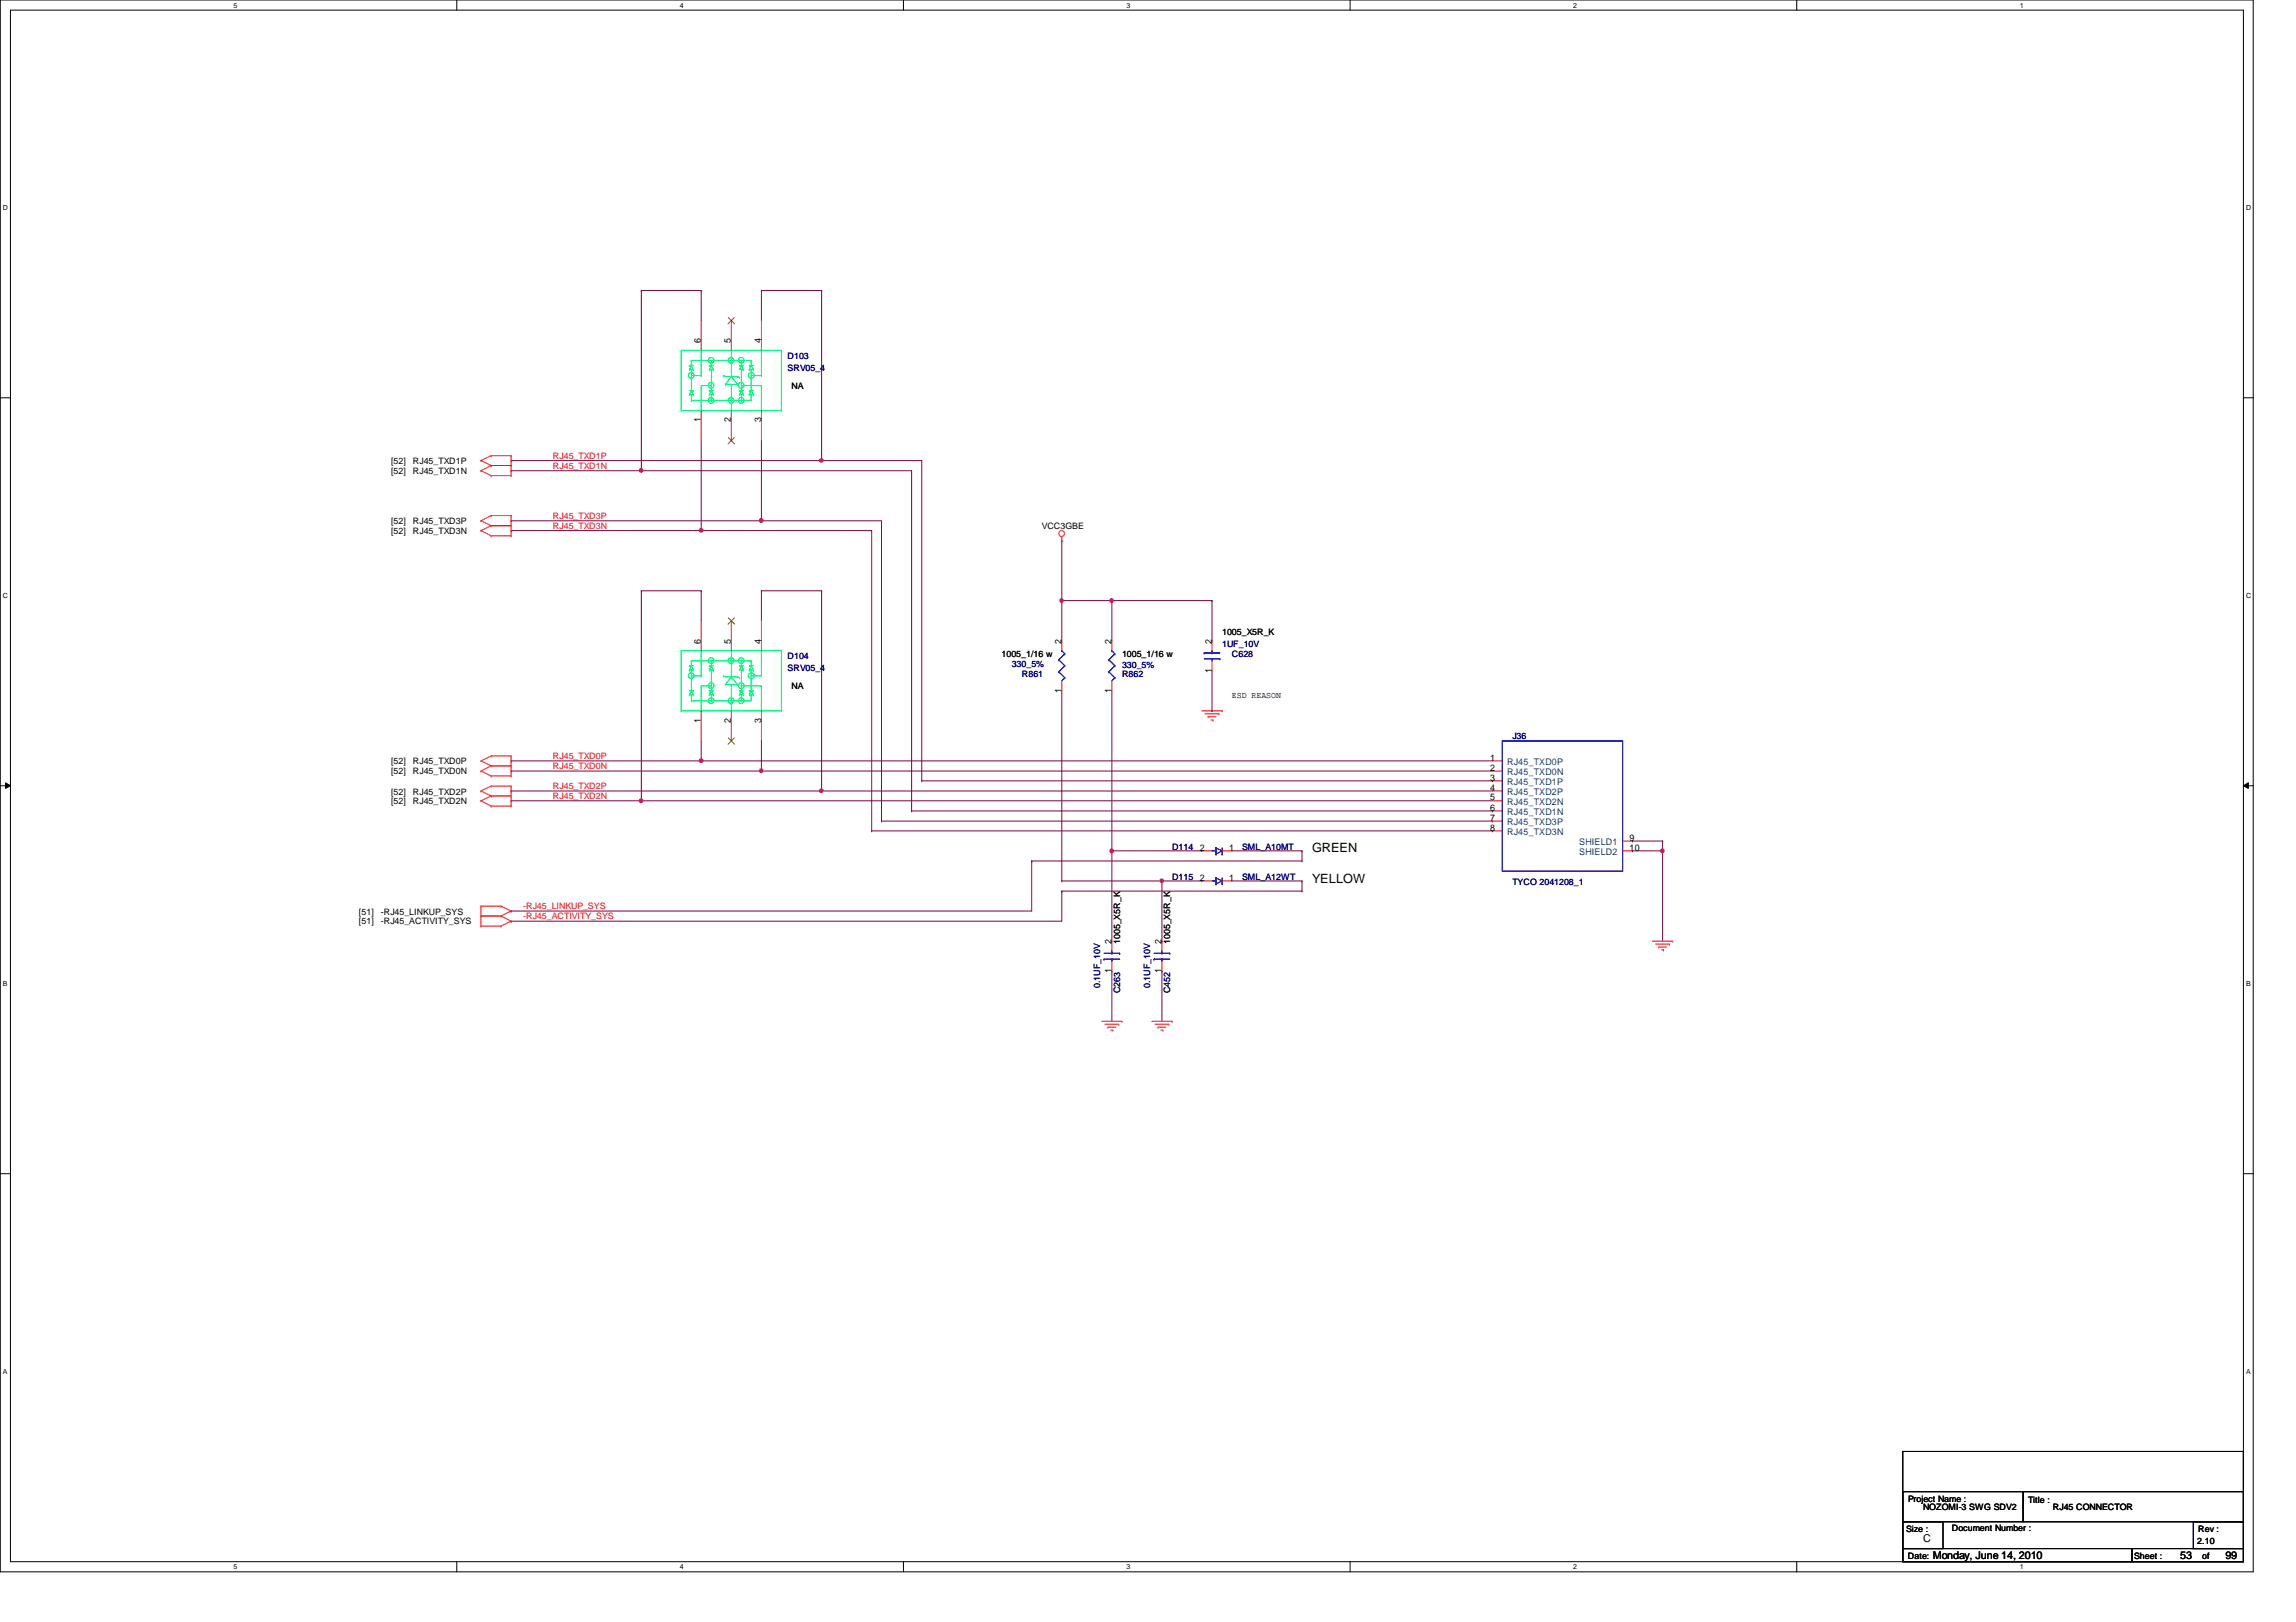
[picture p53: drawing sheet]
<svg xmlns="http://www.w3.org/2000/svg" width="297mm" height="210mm" viewBox="0 0 297 210" stroke-linecap="round" stroke-linejoin="round" font-family="sans-serif">
<defs><g id="words">
<g font-size="1.7">
<text x="169.8" y="110.3">GREEN</text>
<text x="169.8" y="114.2">YELLOW</text>
</g>
<g font-size="1.4">
<text x="248.8" y="199.5">C</text>
<text x="250.1" y="201.7">Monday, June 14, 2010</text>
<text x="282.1" y="201.7">53</text>
<text x="287.9" y="201.7">99</text>
</g>
<g font-size="1.2">
<text x="90.7" y="44.4" transform="rotate(-90 90.7 44.4)">6</text>
<text x="94.6" y="44.4" transform="rotate(-90 94.6 44.4)">5</text>
<text x="98.5" y="44.4" transform="rotate(-90 98.5 44.4)">4</text>
<text x="90.7" y="54.7" transform="rotate(-90 90.7 54.7)">1</text>
<text x="94.6" y="54.7" transform="rotate(-90 94.6 54.7)">2</text>
<text x="98.5" y="54.7" transform="rotate(-90 98.5 54.7)">3</text>
<text x="90.7" y="83.3" transform="rotate(-90 90.7 83.3)">6</text>
<text x="94.6" y="83.3" transform="rotate(-90 94.6 83.3)">5</text>
<text x="98.5" y="83.3" transform="rotate(-90 98.5 83.3)">4</text>
<text x="137.3" y="83.3" transform="rotate(-90 137.3 83.3)">2</text>
<text x="143.8" y="83.3" transform="rotate(-90 143.8 83.3)">2</text>
<text x="156.8" y="83.3" transform="rotate(-90 156.8 83.3)">2</text>
<text x="137.3" y="89.6" transform="rotate(-90 137.3 89.6)">1</text>
<text x="143.8" y="89.6" transform="rotate(-90 143.8 89.6)">1</text>
<text x="156.8" y="87" transform="rotate(-90 156.8 87)">1</text>
<text x="90.7" y="93.5" transform="rotate(-90 90.7 93.5)">1</text>
<text x="94.6" y="93.5" transform="rotate(-90 94.6 93.5)">2</text>
<text x="98.5" y="93.5" transform="rotate(-90 98.5 93.5)">3</text>
<text x="192.8" y="98.4">1</text>
<text x="192.8" y="99.7">2</text>
<text x="192.8" y="101">3</text>
<text x="192.8" y="102.3">4</text>
<text x="192.8" y="103.6">5</text>
<text x="192.8" y="106.2">7</text>
<text x="192.8" y="104.9">6</text>
<text x="192.8" y="107.5">8</text>
<text x="155.2" y="110.1">2</text>
<text x="155.2" y="114">2</text>
<text x="159" y="110.1">1</text>
<text x="159" y="114">1</text>
<text x="210.8" y="108.8">9</text>
<text x="210.8" y="110.1">10</text>
<text x="143.8" y="125.9" transform="rotate(-90 143.8 125.9)">1</text>
<text x="143.8" y="122.2" transform="rotate(-90 143.8 122.2)">2</text>
<text x="150.3" y="125.9" transform="rotate(-90 150.3 125.9)">1</text>
<text x="150.3" y="122.2" transform="rotate(-90 150.3 122.2)">2</text>
</g>
<g font-size="1.2" fill="#004080">
<text x="195" y="99">RJ45_TXD0P</text>
<text x="195" y="100.3">RJ45_TXD0N</text>
<text x="195" y="101.6">RJ45_TXD1P</text>
<text x="195" y="102.9">RJ45_TXD2P</text>
<text x="195" y="104.2">RJ45_TXD2N</text>
<text x="195" y="106.8">RJ45_TXD3P</text>
<text x="195" y="105.5">RJ45_TXD1N</text>
<text x="195" y="108.1">RJ45_TXD3N</text>
<text x="204.3" y="109.4">SHIELD1</text>
<text x="204.3" y="110.7">SHIELD2</text>
</g>
<g font-size="1.1" fill="#000080">
<text x="101.9" y="46.4">D103</text>
<text x="101.9" y="48">SRV05_4</text>
<text x="158.1" y="83.8">1UF_10V</text>
<text x="101.9" y="85.3">D104</text>
<text x="101.9" y="86.9">SRV05_4</text>
<text x="130.9" y="86.4">330_5%</text>
<text x="132.2" y="87.6">R861</text>
<text x="145.2" y="87.6">R862</text>
<text x="145.2" y="86.5">330_5%</text>
<text x="159.4" y="85">C628</text>
<text x="195.7" y="95.7">J36</text>
<text x="151.6" y="109.9">D114</text>
<text x="151.6" y="113.8">D115</text>
<text x="160.7" y="109.9">SML_A10MT</text>
<text x="160.7" y="113.8">SML_A12WT</text>
<text x="195.7" y="114.5">TYCO 2041208_1</text>
<text x="142.3" y="127.9" transform="rotate(-90 142.3 127.9)">0.1UF_10V</text>
<text x="144.9" y="128.5" transform="rotate(-90 144.9 128.5)">C263</text>
<text x="148.8" y="127.9" transform="rotate(-90 148.8 127.9)">0.1UF_10V</text>
<text x="151.4" y="128.5" transform="rotate(-90 151.4 128.5)">C452</text>
</g>
<g font-size="1.1">
<text x="102.4" y="50.3">NA</text>
<text x="50.6" y="61.3">[52]</text>
<text x="50.6" y="60.1">[52]</text>
<text x="53.4" y="61.3">RJ45_TXD1N</text>
<text x="53.4" y="60.1">RJ45_TXD1P</text>
<text x="50.6" y="69.1">[52]</text>
<text x="50.6" y="67.8">[52]</text>
<text x="53.4" y="69.1">RJ45_TXD3N</text>
<text x="53.4" y="67.8">RJ45_TXD3P</text>
<text x="134.8" y="68.5">VCC3GBE</text>
<text x="158.1" y="82.2">1005_X5R_K</text>
<text x="102.4" y="89.2">NA</text>
<text x="129.6" y="85">1005_1/16 w</text>
<text x="145.2" y="85">1005_1/16 w</text>
<text x="159.4" y="90.4">ESD REASON</text>
<text x="50.6" y="100.2">[52]</text>
<text x="50.6" y="98.9">[52]</text>
<text x="53.4" y="100.2">RJ45_TXD0N</text>
<text x="53.4" y="98.9">RJ45_TXD0P</text>
<text x="50.6" y="104.1">[52]</text>
<text x="50.6" y="102.8">[52]</text>
<text x="53.4" y="104.1">RJ45_TXD2N</text>
<text x="53.4" y="102.8">RJ45_TXD2P</text>
<text x="46.4" y="118.4">[51]</text>
<text x="46.4" y="119.6">[51]</text>
<text x="49.3" y="118.4">-RJ45_LINKUP_SYS</text>
<text x="49.3" y="119.6">-RJ45_ACTIVITY_SYS</text>
<text x="144.9" y="122.2" transform="rotate(-90 144.9 122.2)">1005_X5R_K</text>
<text x="151.4" y="122.2" transform="rotate(-90 151.4 122.2)">1005_X5R_K</text>
<text x="246.8" y="194.4">Project Name :</text>
<text x="248.8" y="195.4">NOZOMI-3 SWG SDV2</text>
<text x="262.4" y="194.5">Title :</text>
<text x="265.6" y="195.4">RJ45 CONNECTOR</text>
<text x="246.6" y="198.3">Size :</text>
<text x="246.8" y="201.8">Date:</text>
<text x="252.5" y="198.2">Document Number :</text>
<text x="276.1" y="201.8">Sheet :</text>
<text x="284.3" y="199.8">2.10</text>
<text x="284.4" y="198.3">Rev :</text>
<text x="284.9" y="201.8">of</text>
</g>
<g font-size="1.1" fill="#f00">
<text x="71.5" y="59.4">RJ45_TXD1P</text>
<text x="71.5" y="60.7">RJ45_TXD1N</text>
<text x="71.5" y="68.4">RJ45_TXD3N</text>
<text x="71.5" y="67.1">RJ45_TXD3P</text>
<text x="71.5" y="98.2">RJ45_TXD0P</text>
<text x="71.5" y="99.5">RJ45_TXD0N</text>
<text x="71.5" y="103.4">RJ45_TXD2N</text>
<text x="71.5" y="102.1">RJ45_TXD2P</text>
<text x="67.7" y="119">-RJ45_ACTIVITY_SYS</text>
<text x="67.7" y="117.6">-RJ45_LINKUP_SYS</text>
</g>
<g font-size=".9">
<text x="30.2" y="1">5</text>
<text x="88" y="1">4</text>
<text x="145.8" y="1">3</text>
<text x="203.5" y="1">2</text>
<text x="261.3" y="1">1</text>
<text x=".4" y="27.2">D</text>
<text x="290.6" y="27.2">D</text>
<text x=".4" y="77.3">C</text>
<text x="290.6" y="77.3">C</text>
<text x=".4" y="127.6">B</text>
<text x="290.6" y="127.6">B</text>
<text x=".4" y="177.8">A</text>
<text x="290.6" y="177.8">A</text>
<text x="30.2" y="203.1">5</text>
<text x="88" y="203.1">4</text>
<text x="145.8" y="203.1">3</text>
<text x="203.5" y="203.1">2</text>
<text x="261.3" y="203.1">1</text>
</g>
</g></defs>
<path d="M0 0h291.5v203.4h-291.5zM1.4 1.3h288.8v200.8h-288.8z" fill="none" stroke="#000" stroke-width=".13"/>
<g fill="#fff">
<path d="M30.2 .2h.5v1h-.5z"/>
<path d="M30.2 202.3h.5v1h-.5z"/>
</g>
<path d="M59.1 0v1.3M59.1 202.1v1.3" fill="none" stroke="#000" stroke-width=".13"/>
<g fill="#fff">
<path d="M88 .2h.5v1h-.5z"/>
<path d="M88 202.3h.5v1h-.5z"/>
</g>
<path d="M116.9 0v1.3M116.9 202.1v1.3" fill="none" stroke="#000" stroke-width=".13"/>
<g fill="#fff">
<path d="M145.8 .2h.5v1h-.5z"/>
<path d="M145.8 202.3h.5v1h-.5z"/>
</g>
<path d="M174.7 0v1.3M174.7 202.1v1.3" fill="none" stroke="#000" stroke-width=".13"/>
<g fill="#fff">
<path d="M203.5 .2h.5v1h-.5z"/>
<path d="M203.5 202.3h.5v1h-.5z"/>
</g>
<path d="M232.4 0v1.3M232.4 202.1v1.3" fill="none" stroke="#000" stroke-width=".13"/>
<g fill="#fff">
<path d="M261.3 .2h.5v1h-.5z"/>
<path d="M261.3 202.3h.5v1h-.5z"/>
<path d="M.4 26.4h.6v1h-.6z"/>
<path d="M290.6 26.4h.6v1h-.6z"/>
<path d="M.4 76.5h.6v1.1h-.6z"/>
<path d="M290.6 76.5h.6v1.1h-.6z"/>
</g>
<path d="M0 51.5h1.4M290.2 51.5h1.3" fill="none" stroke="#000" stroke-width=".13"/>
<g fill="#fff">
<path d="M.4 126.7h.6v1.1h-.6z"/>
<path d="M290.6 126.7h.6v1.1h-.6z"/>
</g>
<path d="M0 101.7h1.4M.7 101.3l.7 .4-.7 .3zM290.2 101.7l.7-.4v.7zM290.2 101.7h1.3" fill="none" stroke="#000" stroke-width=".13"/>
<path d="M.7 101.3l.7 .4-.7 .3zM290.2 101.7l.7-.4v.7z" fill="#000"/>
<g fill="#fff">
<path d="M.4 177h.5v1h-.5z"/>
<path d="M290.6 177h.5v1h-.5z"/>
</g>
<path d="M0 151.9h1.4M290.2 151.9h1.3" fill="none" stroke="#000" stroke-width=".13"/>
<path d="M98.5 67.4h.1M98.5 67.4h15.5" fill="none" stroke="#800040" stroke-width=".13"/>
<path d="M98.3 67.2l.2-.1 .2 .1-.1 .3-.1 .1-.2-.1z" fill-rule="evenodd" fill="#f0f"/>
<path d="M98.3 67.2l.2-.1 .2 .1-.1 .3-.1 .1-.2-.1z" fill="none" stroke="#f0f" stroke-width=".13"/>
<path d="M90.7 68.7h.1M90.7 68.7h22.1" fill="none" stroke="#800040" stroke-width=".13"/>
<circle cx="90.7" cy="68.6" r=".25" fill="#f0f"/>
<circle cx="90.7" cy="68.6" r=".25" fill="none" stroke="#f0f" stroke-width=".13"/>
<path d="M106.3 59.6h.1M106.3 59.6h12.9" fill="none" stroke="#800040" stroke-width=".13"/>
<circle cx="106.3" cy="59.6" r=".25" fill="#f0f"/>
<circle cx="106.3" cy="59.6" r=".25" fill="none" stroke="#f0f" stroke-width=".13"/>
<path d="M83 60.9h.1M83 60.9h34.9" fill="none" stroke="#800040" stroke-width=".13"/>
<path d="M82.8 60.7l.1-.1 .2 .1v.3l-.2 .1-.1-.1z" fill-rule="evenodd" fill="#f0f"/>
<path d="M82.8 60.7l.1-.1 .2 .1v.3l-.2 .1-.1-.1z" fill="none" stroke="#f0f" stroke-width=".13"/>
<g fill="none" stroke="#800040" stroke-width=".13">
<path d="M83 37.6h.1M83 37.6h7.7M83 37.6v23.3M90.7 37.6h.1M90.7 37.6v3.9M98.5 37.6h.1M98.5 37.6h7.8M98.5 37.6v3.9M106.3 37.6h.1M106.3 37.6v22M66.1 59.6h.1M66.1 59.6h40.2"/>
<path d="M90.7 57v11.7M98.5 57v10.4M106.3 59.6h.1M66.1 60.9h.1M66.1 68.7h.1M66.1 67.4h.1M66.1 60.9h16.9M66.1 68.7h24.6M66.1 67.4h32.4M83 60.9h.1M83 76.5h.1M83 76.5h7.7"/>
<path d="M90.7 68.7h.1M90.7 76.5h.1M90.7 76.5v3.8M98.5 67.4h.1M98.5 99.8h.1M98.5 99.8h94.6"/>
</g>
<path d="M98.3 99.5h.2l.2 .1-.1 .3-.1 .1-.2-.1z" fill-rule="evenodd" fill="#f0f"/>
<path d="M98.3 99.5h.2l.2 .1-.1 .3-.1 .1-.2-.1z" fill="none" stroke="#f0f" stroke-width=".13"/>
<path d="M98.5 76.5h.1M98.5 76.5v3.8M98.5 76.5h7.8M106.3 76.5h.1M90.7 98.5h.1M90.7 98.5h102.4" fill="none" stroke="#800040" stroke-width=".13"/>
<circle cx="90.7" cy="98.4" r=".25" fill="#f0f"/>
<circle cx="90.7" cy="98.4" r=".25" fill="none" stroke="#f0f" stroke-width=".13"/>
<path d="M119.2 59.6v41.4M117.9 60.9v44M83 103.6h.1M83 103.6h110.1M106.3 102.4h.1M106.3 102.4h86.8M117.9 104.9h.1M117.9 104.9h75.2M119.2 101h.1M119.2 101h73.9M193.1 101h.1M193.1 104.9h.1" fill="none" stroke="#800040" stroke-width=".13"/>
<circle cx="106.3" cy="102.3" r=".25" fill="#f0f"/>
<circle cx="106.3" cy="102.3" r=".25" fill="none" stroke="#f0f" stroke-width=".13"/>
<path d="M112.8 68.7v38.8M114 67.4v38.9M112.8 107.5h.1M112.8 107.5h80.3M114 106.3h.1M114 106.3h79.1M193.1 107.5h.1M193.1 106.3h.1M215.1 110.1h.1M215.1 110.1v11.7" fill="none" stroke="#800040" stroke-width=".13"/>
<path d="M214.9 109.9h.1l.3 .1-.1 .3-.2 .1-.1-.1z" fill-rule="evenodd" fill="#f0f"/>
<path d="M214.9 109.9h.1l.3 .1-.1 .3-.2 .1-.1-.1z" fill="none" stroke="#f0f" stroke-width=".13"/>
<path d="M137.4 77.7h.1M137.4 77.7v5.2M211.2 108.8h.1M211.2 110.1h.1M211.2 108.8h3.9M215.1 108.8h.1M215.1 108.8v1.3h-3.9" fill="none" stroke="#800040" stroke-width=".13"/>
<path d="M137.2 77.5h.1l.2 .1v.3l-.2 .1-.1-.1z" fill-rule="evenodd" fill="#f0f"/>
<path d="M137.2 77.5h.1l.2 .1v.3l-.2 .1-.1-.1z" fill="none" stroke="#f0f" stroke-width=".13"/>
<path d="M137.4 77.7h.1M137.4 70h.1M137.4 77.7h6.4M137.4 70v7.7M143.8 77.7h.1M143.8 77.7v5.2M137.4 89.4v24.6M143.8 89.4v20.7M137.4 114h.1M143.8 110.1h.1" fill="none" stroke="#800040" stroke-width=".13"/>
<path d="M143.6 109.9h.2l.2 .1v.3l-.2 .1-.2-.1z" fill-rule="evenodd" fill="#f0f"/>
<path d="M143.6 109.9h.2l.2 .1v.3l-.2 .1-.2-.1z" fill="none" stroke="#f0f" stroke-width=".13"/>
<path d="M133.5 111.4h.1M133.5 111.4h34.9M137.4 114h12.9M143.8 110.1h11.7M150.3 114h.1M155.5 110.1h.1M159.4 110.1h9M168.4 110.1h.1M168.4 111.4h.1M168.4 110.1v1.3" fill="none" stroke="#800040" stroke-width=".13"/>
<path d="M150.1 113.8h.4v.2v.1l-.2 .1-.2-.1z" fill-rule="evenodd" fill="#f0f"/>
<path d="M150.1 113.8h.4v.2v.1l-.2 .1-.2-.1z" fill="none" stroke="#f0f" stroke-width=".13"/>
<g fill="none" stroke="#800040" stroke-width=".13">
<path d="M143.8 77.7h13M156.8 77.7h.1M66.1 119.2h.1M66.1 117.9h.1M133.5 111.4h.1M133.5 111.4v6.5h-67.4M137.4 115.3h.1M137.4 115.3h31M137.4 115.3v3.9h-71.3M143.8 110.1v11.7M155.5 114h.1M155.5 114h-5.2v7.8"/>
<path d="M159.4 114h9M168.4 114h.1M168.4 115.3h.1M168.4 114v1.3M143.8 121.8h.1M143.8 125.7h.1M143.8 125.7v6.5M150.3 121.8h.1M150.3 125.7h.1M150.3 125.7v6.5"/>
</g>
<path d="M143.6 77.5h.2l.2 .1v.3l-.2 .1-.2-.1z" fill-rule="evenodd" fill="#f0f"/>
<path d="M143.6 77.5h.2l.2 .1v.3l-.2 .1-.2-.1z" fill="none" stroke="#f0f" stroke-width=".13"/>
<path d="M83 76.5v27.1M156.8 77.7v5.2M156.8 82.9h.1M156.8 92h.1M156.8 86.8v5.2M83 103.6h.1" fill="none" stroke="#800040" stroke-width=".13"/>
<path d="M82.8 103.4h.1l.2 .1v.3l-.2 .1-.1-.1z" fill-rule="evenodd" fill="#f0f"/>
<path d="M82.8 103.4h.1l.2 .1v.3l-.2 .1-.1-.1z" fill="none" stroke="#f0f" stroke-width=".13"/>
<g fill="none" stroke="#800040" stroke-width=".13">
<path d="M106.3 76.5v25.9M66.1 98.5h.1M66.1 99.8h.1M66.1 98.5h24.6M66.1 99.8h32.4M90.7 98.5h.1M90.7 95.9v2.6M98.5 99.8h.1M98.5 95.9v3.9M66.1 103.6h.1M66.1 102.4h.1M66.1 103.6h16.9"/>
<path d="M66.1 102.4h40.2M106.3 102.4h.1"/>
</g>
<g fill="none" stroke="#f00" stroke-width=".13">
<path d="M62.2 59.6h.1M62.2 59.6l1.3 .6M63.5 59h.1M63.5 59l-1.3 .6M63.5 59h2.6M66.1 59h.1M66.1 59v2.6M90.7 41.5v3.8M90.7 53.1v3.9M94.6 41.5v3.8M94.6 53.1v3.9M98.5 41.5v3.8"/>
<path d="M98.5 53.1v3.9M62.2 60.9h.1M62.2 68.7h.1M62.2 67.4h.1M62.2 60.9l1.3 .7M62.2 68.7l1.3 .6M62.2 67.4l1.3 .6M63.5 60.2h.1M63.5 61.6h.1M63.5 68h.1M63.5 69.3h.1M63.5 66.7h.1"/>
<path d="M63.5 60.2l-1.3 .7M63.5 60.2h2.6M63.5 61.6h2.6M63.5 68l-1.3 .7M63.5 68h2.6M63.5 69.3h2.6M63.5 66.7l-1.3 .7M63.5 66.7h2.6M66.1 60.2h.1M66.1 61.6h.1M66.1 68h.1M66.1 69.3h.1"/>
<path d="M66.1 66.7h.1M66.1 66.7v2.6M137.4 70h.1M137.4 69.5v.5M62.2 99.8h.1M62.2 98.5h.1M62.2 99.8l1.3 .6M62.2 98.5l1.3 .6M63.5 99.1h.1M63.5 97.8h.1M63.5 99.1l-1.3 .7M63.5 99.1h2.6"/>
<path d="M63.5 97.8l-1.3 .7M63.5 97.8h2.6M66.1 99.1h.1M66.1 97.8h.1M66.1 97.8v2.6M90.7 80.3v3.9M90.7 92v3.9M94.6 80.3v3.9M94.6 92v3.9M98.5 80.3v3.9M98.5 92v3.9M137.4 82.9v1.3"/>
<path d="M137.4 88.1v1.3M143.8 82.9v1.3M143.8 88.1v1.3M155.5 92h2.6M155.9 92.4h1.8M156.3 92.8h.1M156.3 92.8h1M156.7 93.2h.2M156.8 82.9v1.3M156.8 85.5v1.3M156.9 93.2h.1M157.7 92.4h.1"/>
<path d="M158.1 92h.1M193.1 98.5h1.2M193.1 99.8h1.2M62.2 103.6h.1M62.2 102.4h.1M62.2 117.3h.1M62.2 118.5h.1M62.2 119.8h.1M62.2 103.6l1.3 .7M62.2 102.4l1.3 .6M62.2 117.3h2.6M62.2 117.3v2.5"/>
<path d="M62.2 118.5h2.6M62.2 119.8h2.6M63.5 100.4h.1M63.5 103h.1M63.5 104.3h.1M63.5 101.7h.1M63.5 100.4h2.6M63.5 103l-1.3 .6M63.5 103h2.6M63.5 104.3h2.6M63.5 101.7l-1.3 .7M63.5 101.7h2.6"/>
<path d="M64.8 117.3h.1M64.8 118.5h.1M64.8 119.8h.1M64.8 117.3l1.3 .6M64.8 118.5l1.3 .7M66.1 100.4h.1M66.1 103h.1M66.1 104.3h.1M66.1 101.7h.1M66.1 117.9h.1M66.1 119.2h.1M66.1 101.7v2.6"/>
<path d="M66.1 117.9l-1.3 .6M66.1 119.2l-1.3 .6M155.5 110.1h1.3M155.5 114h1.3M158.1 110.1h1.3M158.1 114h1.3M193.1 101h1.2M193.1 102.4h1.2M193.1 103.6h1.2M193.1 106.3h1.2M193.1 104.9h1.2M193.1 107.5h1.2"/>
<path d="M209.9 108.8h1.3M209.9 110.1h1.3M142.5 132.2h2.7M143 132.5h1.7M143.3 132.9h.1M143.3 132.9h1.1M143.7 133.3h.3M143.8 121.8v1.3M143.8 124.4v1.3M144 133.3h.1M144.7 132.5h.1M145.2 132.2h.1"/>
<path d="M149 132.2h2.6M149.4 132.5h1.8M149.8 132.9h.1M149.8 132.9h1M150.2 133.3h.2M150.3 121.8v1.3M150.3 124.4v1.3M150.4 133.3h.1M151.2 132.5h.1M151.6 132.2h.1M213.8 121.8h2.6M214.2 122.2h1.8"/>
<path d="M214.6 122.6h.1M214.6 122.6h1M215 122.9h.2M215.2 122.9h.1M216 122.2h.1M216.4 121.8h.1"/>
<circle cx="137.3" cy="69" r=".38"/>
</g>
<path d="M246.2 196.9h5.2v3.5h-5.2zM246.2 193h15.5v3.9h-15.5zM246.2 187.8h44v14.3h-44zM261.7 193h28.5v3.9h-28.5zM283.8 196.9h6.4v3.5h-6.4zM246.2 200.4h29.6v1.7h-29.6zM275.8 200.4h14.4v1.7h-14.4z" fill="none" stroke="#000" stroke-width=".13"/>
<g fill="none" stroke="#00f" stroke-width=".13">
<path d="M137 87h.1M137 85.4h.1M137 87l.7 .7M137 85.4l.7 .7M137.4 84.2h.1M137.4 84.2l.3 .4M137.7 87.7h.1M137.7 86.1h.1M137.7 84.6h.1M137.7 87.7l-.3 .4M137.7 86.1l-.7 .9M137.7 84.6l-.7 .8"/>
<path d="M143.5 87h.1M143.5 85.4h.1M143.5 87l.7 .7M143.5 85.4l.7 .7M143.8 84.2h.1M143.8 84.2l.4 .4M144.2 87.7h.1M144.2 86.1h.1M144.2 84.6h.1M144.2 87.7l-.4 .4M144.2 86.1l-.7 .9M144.2 84.6l-.7 .8"/>
<path d="M155.8 84.5h.1M155.8 84.5h2M155.8 85.3h2M156.8 85.3h.1M156.8 84.5h.1M156.8 84.2v.3M156.8 85.3v.2M157.8 85.3h.1M194.3 95.9h15.6v16.8h-15.6zM156.8 110.1h.5M156.8 114h.5M157.3 110.5h.1"/>
<path d="M157.3 109.7h.1M157.3 110.1h.1M157.3 113.6h.1M157.3 114.4h.1M157.3 114h.1M157.3 109.7v.8M157.3 113.6v.8M157.3 109.7l.8 .4M157.3 113.6l.8 .4M158.1 110.5h.1M158.1 110.1h.1M158.1 114.4h.1"/>
<path d="M158.1 114h.1M158.1 109.7v.8M158.1 113.6v.8M158.1 110.1l-.8 .4M158.1 114l-.8 .4M142.8 124.1h.1M142.8 123.4h2.1M142.8 124.1h2.1M143.8 124.1h.1M143.8 123.4h.1M143.8 123.1v.3M143.8 124.1v.3"/>
<path d="M144.9 123.4h.1M149.3 124.1h.1M149.3 123.4h2M149.3 124.1h2M150.3 124.1h.1M150.3 123.4h.1M150.3 123.1v.3M150.3 124.1v.3M151.3 123.4h.1"/>
</g>
<g fill="none" stroke="#00ff80" stroke-width=".13">
<path d="M88.1 45.3h.1M88.1 53.1h.1M88.1 45.3v7.8M88.1 53.1h13M88.1 45.3h13M89.2 51.1h.1M89.2 47.3h.1M89.2 47.8h.1M89.2 50.5h.5M89.2 51.1h.5M89.2 47.3h.5M89.2 47.8h.5"/>
<path d="M89.4 51.8h.1M89.4 46.7h.1M89.4 47.8h.1M89.4 51.1h.1M89.4 50.5h.1M89.4 47.3h.1M89.4 46.7v.6M89.4 47.8v2.7M89.4 51.1v.7M89.4 46.7h7.8M89.4 48.6h1.3M89.4 50.5l.3 .6"/>
<path d="M89.4 50.5l-.2 .6M89.4 47.3l.3 .5M89.4 47.3l-.2 .5M89.7 50.5h.1M89.7 51.1h.1M89.7 47.8h.1M90.7 48.6h.1M90.7 45.3h.1M90.7 53.1h.1M90.7 45.3v3.3M91.8 50.5h.1M91.8 51.1h.1"/>
<path d="M91.8 47.3h.1M91.8 47.8h.1M91.8 50.5h.5M91.8 51.1h.5M91.8 47.3h.5M91.8 47.8h.5M92 50.5h.1M92 51.8h.1M92 47.3h.1M92 49.9h.1M92 46.7v.6M92 47.8v2.7"/>
<path d="M92 51.1v.7M92 49.9h-1.3v3.2M92 47.3l.3 .5M92 47.3l-.2 .5M92 50.5l.3 .6M92 50.5l-.2 .6M92.3 47.8h.1M92.3 51.1h.1M93.6 48.6h.1M93.6 48.6l.2 .1h1.6M93.8 49.7h.1M93.8 49.7h1.6"/>
<path d="M94.6 46.7h.1M94.6 49.7h.1M94.6 48.7h.1M94.6 51.8h.1M94.6 45.3v3.4M94.6 49.7v3.4M94.6 48.7l-.8 1M94.6 48.7l.8 1M95.4 48.7h.1M95.4 49.7h.1M95.4 48.7l.3 .2M95.7 50.5h.1"/>
<path d="M95.7 51.1h.1M95.7 47.3h.1M95.7 48.9h.1M95.7 50.5h.5M95.7 51.1h.5M95.7 47.3h.5M95.9 50.5h.1M95.9 51.8h.1M95.9 47.3h.1M95.9 49.9h.1M95.9 46.7v.6M95.9 47.8v2.7"/>
<path d="M95.9 51.1v.7M95.9 49.9h2.6v3.2M95.9 47.3l-.2 .5h.5M95.9 50.5l-.2 .6M95.9 50.5l.3 .6M95.9 47.3l.3 .5M96.2 47.8h.1M96.2 51.1h.1M96.9 50.5h.1M96.9 51.1h.1M96.9 47.3h.1M96.9 47.8h.1"/>
<path d="M96.9 50.5h.6M96.9 51.1h.6M96.9 47.3h.6M96.9 47.8h.6M97.2 47.8h.1M97.2 46.7h.1M97.2 51.1h.1M97.2 50.5h.1M97.2 47.3h.1M97.2 46.7v.6M97.2 47.8v2.7M97.2 51.1v.7h-7.8"/>
<path d="M97.2 48.6h1.3M97.2 50.5l-.3 .6M97.2 50.5l.3 .6M97.2 47.3l.3 .5M97.2 47.3l-.3 .5M97.5 51.1h.1M97.5 47.8h.1M98.5 48.6h.1M98.5 53.1h.1M98.5 45.3h.1M98.5 45.3v3.3M101.1 53.1h.1"/>
<path d="M101.1 45.3h.1M101.1 45.3v7.8M88.1 84.2h.1M88.1 92h.1M88.1 92h13M88.1 84.2h13M88.1 84.2v7.8M89.2 89.9h.1M89.2 86.1h.1M89.2 86.7h.1M89.2 89.4h.5M89.2 89.9h.5"/>
<path d="M89.2 86.1h.5M89.2 86.7h.5M89.4 90.7h.1M89.4 85.5h.1M89.4 86.7h.1M89.4 89.9h.1M89.4 89.4h.1M89.4 86.1h.1M89.4 85.5h7.8M89.4 85.5v.6M89.4 86.7v2.7M89.4 89.9v.8"/>
<path d="M89.4 87.5h1.3M89.4 89.4l.3 .5M89.4 89.4l-.2 .5M89.4 86.1l.3 .6M89.4 86.1l-.2 .6M89.7 89.4h.1M89.7 89.9h.1M89.7 86.7h.1M90.7 87.5h.1M90.7 84.2h.1M90.7 92h.1M90.7 84.2v3.3"/>
<path d="M91.8 89.4h.1M91.8 89.9h.1M91.8 86.1h.1M91.8 86.7h.1M91.8 89.4h.5M91.8 89.9h.5M91.8 86.1h.5M91.8 86.7h.5M92 89.4h.1M92 90.7h.1M92 86.1h.1M92 88.8h.1"/>
<path d="M92 85.5v.6M92 86.7v2.7M92 89.9v.8M92 88.8h-1.3v3.2M92 86.1l.3 .6M92 86.1l-.2 .6M92 89.4l.3 .5M92 89.4l-.2 .5M92.3 86.7h.1M92.3 89.9h.1M93.6 87.5h.1M93.6 87.5l.2 .1h1.6"/>
<path d="M93.8 88.6h.1M93.8 88.6h1.6M94.6 85.5h.1M94.6 88.6h.1M94.6 87.6h.1M94.6 90.7h.1M94.6 84.2v3.4M94.6 88.6v3.4M94.6 87.6l-.8 1M94.6 87.6l.8 1M95.4 87.6h.1M95.4 88.6h.1"/>
<path d="M95.4 87.6l.3 .1M95.7 89.4h.1M95.7 89.9h.1M95.7 86.1h.1M95.7 87.7h.1M95.7 89.4h.5M95.7 89.9h.5M95.7 86.1h.5M95.9 89.4h.1M95.9 90.7h.1M95.9 86.1h.1M95.9 88.8h.1"/>
<path d="M95.9 85.5v.6M95.9 86.7v2.7M95.9 89.9v.8M95.9 86.1l-.2 .6h.5M95.9 88.8h2.6v3.2M95.9 89.4l-.2 .5M95.9 89.4l.3 .5M95.9 86.1l.3 .6M96.2 86.7h.1M96.2 89.9h.1M96.9 89.4h.1M96.9 89.9h.1"/>
<path d="M96.9 86.1h.1M96.9 86.7h.1M96.9 89.4h.6M96.9 89.9h.6M96.9 86.1h.6M96.9 86.7h.6M97.2 86.7h.1M97.2 85.5h.1M97.2 89.9h.1M97.2 89.4h.1M97.2 86.1h.1M97.2 89.9v.8h-7.8"/>
<path d="M97.2 85.5v.6M97.2 86.7v2.7M97.2 87.5h1.3M97.2 89.4l-.3 .5M97.2 89.4l.3 .5M97.2 86.1l.3 .6M97.2 86.1l-.3 .6M97.5 89.9h.1M97.5 86.7h.1M98.5 87.5h.1M98.5 92h.1M98.5 84.2h.1"/>
<path d="M98.5 84.2v3.3M101.1 92h.1M101.1 84.2h.1M101.1 84.2v7.8"/>
<circle cx="89.4" cy="48.6" r=".37"/>
<circle cx="92" cy="49.9" r=".38"/>
<circle cx="92" cy="51.8" r=".38"/>
<circle cx="92" cy="46.6" r=".37"/>
<circle cx="94.6" cy="51.8" r=".38"/>
<circle cx="94.6" cy="46.6" r=".37"/>
<circle cx="95.9" cy="49.9" r=".38"/>
<circle cx="95.9" cy="51.8" r=".38"/>
<circle cx="95.9" cy="46.6" r=".37"/>
<circle cx="97.2" cy="48.6" r=".37"/>
<circle cx="89.4" cy="87.4" r=".37"/>
<circle cx="92" cy="88.7" r=".38"/>
<circle cx="92" cy="90.7" r=".38"/>
<circle cx="92" cy="85.5" r=".37"/>
<circle cx="94.6" cy="90.7" r=".38"/>
<circle cx="94.6" cy="85.5" r=".37"/>
<circle cx="95.9" cy="88.7" r=".38"/>
<circle cx="95.9" cy="90.7" r=".38"/>
<circle cx="95.9" cy="85.5" r=".37"/>
<circle cx="97.2" cy="87.4" r=".37"/>
</g>
<path d="M94.2 41.1l.8 .8M94.2 56.6l.8 .8M95 41.1l-.8 .8M95 56.6l-.8 .8M94.2 80l.8 .8M95 80l-.8 .8M94.2 95.5l.8 .8M95 95.5l-.8 .8" fill="none" stroke="#804000" stroke-width=".13"/>
<path d="M98.3 67.2l.2-.1 .2 .1-.1 .3-.1 .1-.2-.1z" fill-rule="evenodd" fill="#f0f"/>
<path d="M98.3 67.2l.2-.1 .2 .1-.1 .3-.1 .1-.2-.1z" fill="none" stroke="#f0f" stroke-width=".13"/>
<circle cx="90.7" cy="68.6" r=".25" fill="#f0f"/>
<circle cx="90.7" cy="68.6" r=".25" fill="none" stroke="#f0f" stroke-width=".13"/>
<circle cx="106.3" cy="59.6" r=".25" fill="#f0f"/>
<circle cx="106.3" cy="59.6" r=".25" fill="none" stroke="#f0f" stroke-width=".13"/>
<path d="M82.8 60.7l.1-.1 .2 .1v.3l-.2 .1-.1-.1z" fill-rule="evenodd" fill="#f0f"/>
<path d="M82.8 60.7l.1-.1 .2 .1v.3l-.2 .1-.1-.1z" fill="none" stroke="#f0f" stroke-width=".13"/>
<path d="M98.3 99.5h.2l.2 .1-.1 .3-.1 .1-.2-.1z" fill-rule="evenodd" fill="#f0f"/>
<path d="M98.3 99.5h.2l.2 .1-.1 .3-.1 .1-.2-.1z" fill="none" stroke="#f0f" stroke-width=".13"/>
<circle cx="90.7" cy="98.4" r=".25" fill="#f0f"/>
<circle cx="90.7" cy="98.4" r=".25" fill="none" stroke="#f0f" stroke-width=".13"/>
<circle cx="106.3" cy="102.3" r=".25" fill="#f0f"/>
<circle cx="106.3" cy="102.3" r=".25" fill="none" stroke="#f0f" stroke-width=".13"/>
<path d="M214.9 109.9h.1l.3 .1-.1 .3-.2 .1-.1-.1z" fill-rule="evenodd" fill="#f0f"/>
<path d="M214.9 109.9h.1l.3 .1-.1 .3-.2 .1-.1-.1z" fill="none" stroke="#f0f" stroke-width=".13"/>
<path d="M137.2 77.5h.1l.2 .1v.3l-.2 .1-.1-.1z" fill-rule="evenodd" fill="#f0f"/>
<path d="M137.2 77.5h.1l.2 .1v.3l-.2 .1-.1-.1z" fill="none" stroke="#f0f" stroke-width=".13"/>
<path d="M143.6 109.9h.2l.2 .1v.3l-.2 .1-.2-.1z" fill-rule="evenodd" fill="#f0f"/>
<path d="M143.6 109.9h.2l.2 .1v.3l-.2 .1-.2-.1z" fill="none" stroke="#f0f" stroke-width=".13"/>
<path d="M150.1 113.8h.4v.2v.1l-.2 .1-.2-.1z" fill-rule="evenodd" fill="#f0f"/>
<path d="M150.1 113.8h.4v.2v.1l-.2 .1-.2-.1z" fill="none" stroke="#f0f" stroke-width=".13"/>
<path d="M143.6 77.5h.2l.2 .1v.3l-.2 .1-.2-.1z" fill-rule="evenodd" fill="#f0f"/>
<path d="M143.6 77.5h.2l.2 .1v.3l-.2 .1-.2-.1z" fill="none" stroke="#f0f" stroke-width=".13"/>
<path d="M82.8 103.4h.1l.2 .1v.3l-.2 .1-.1-.1z" fill-rule="evenodd" fill="#f0f"/>
<path d="M82.8 103.4h.1l.2 .1v.3l-.2 .1-.1-.1z" fill="none" stroke="#f0f" stroke-width=".13"/>
<use href="#words"/>
</svg>
